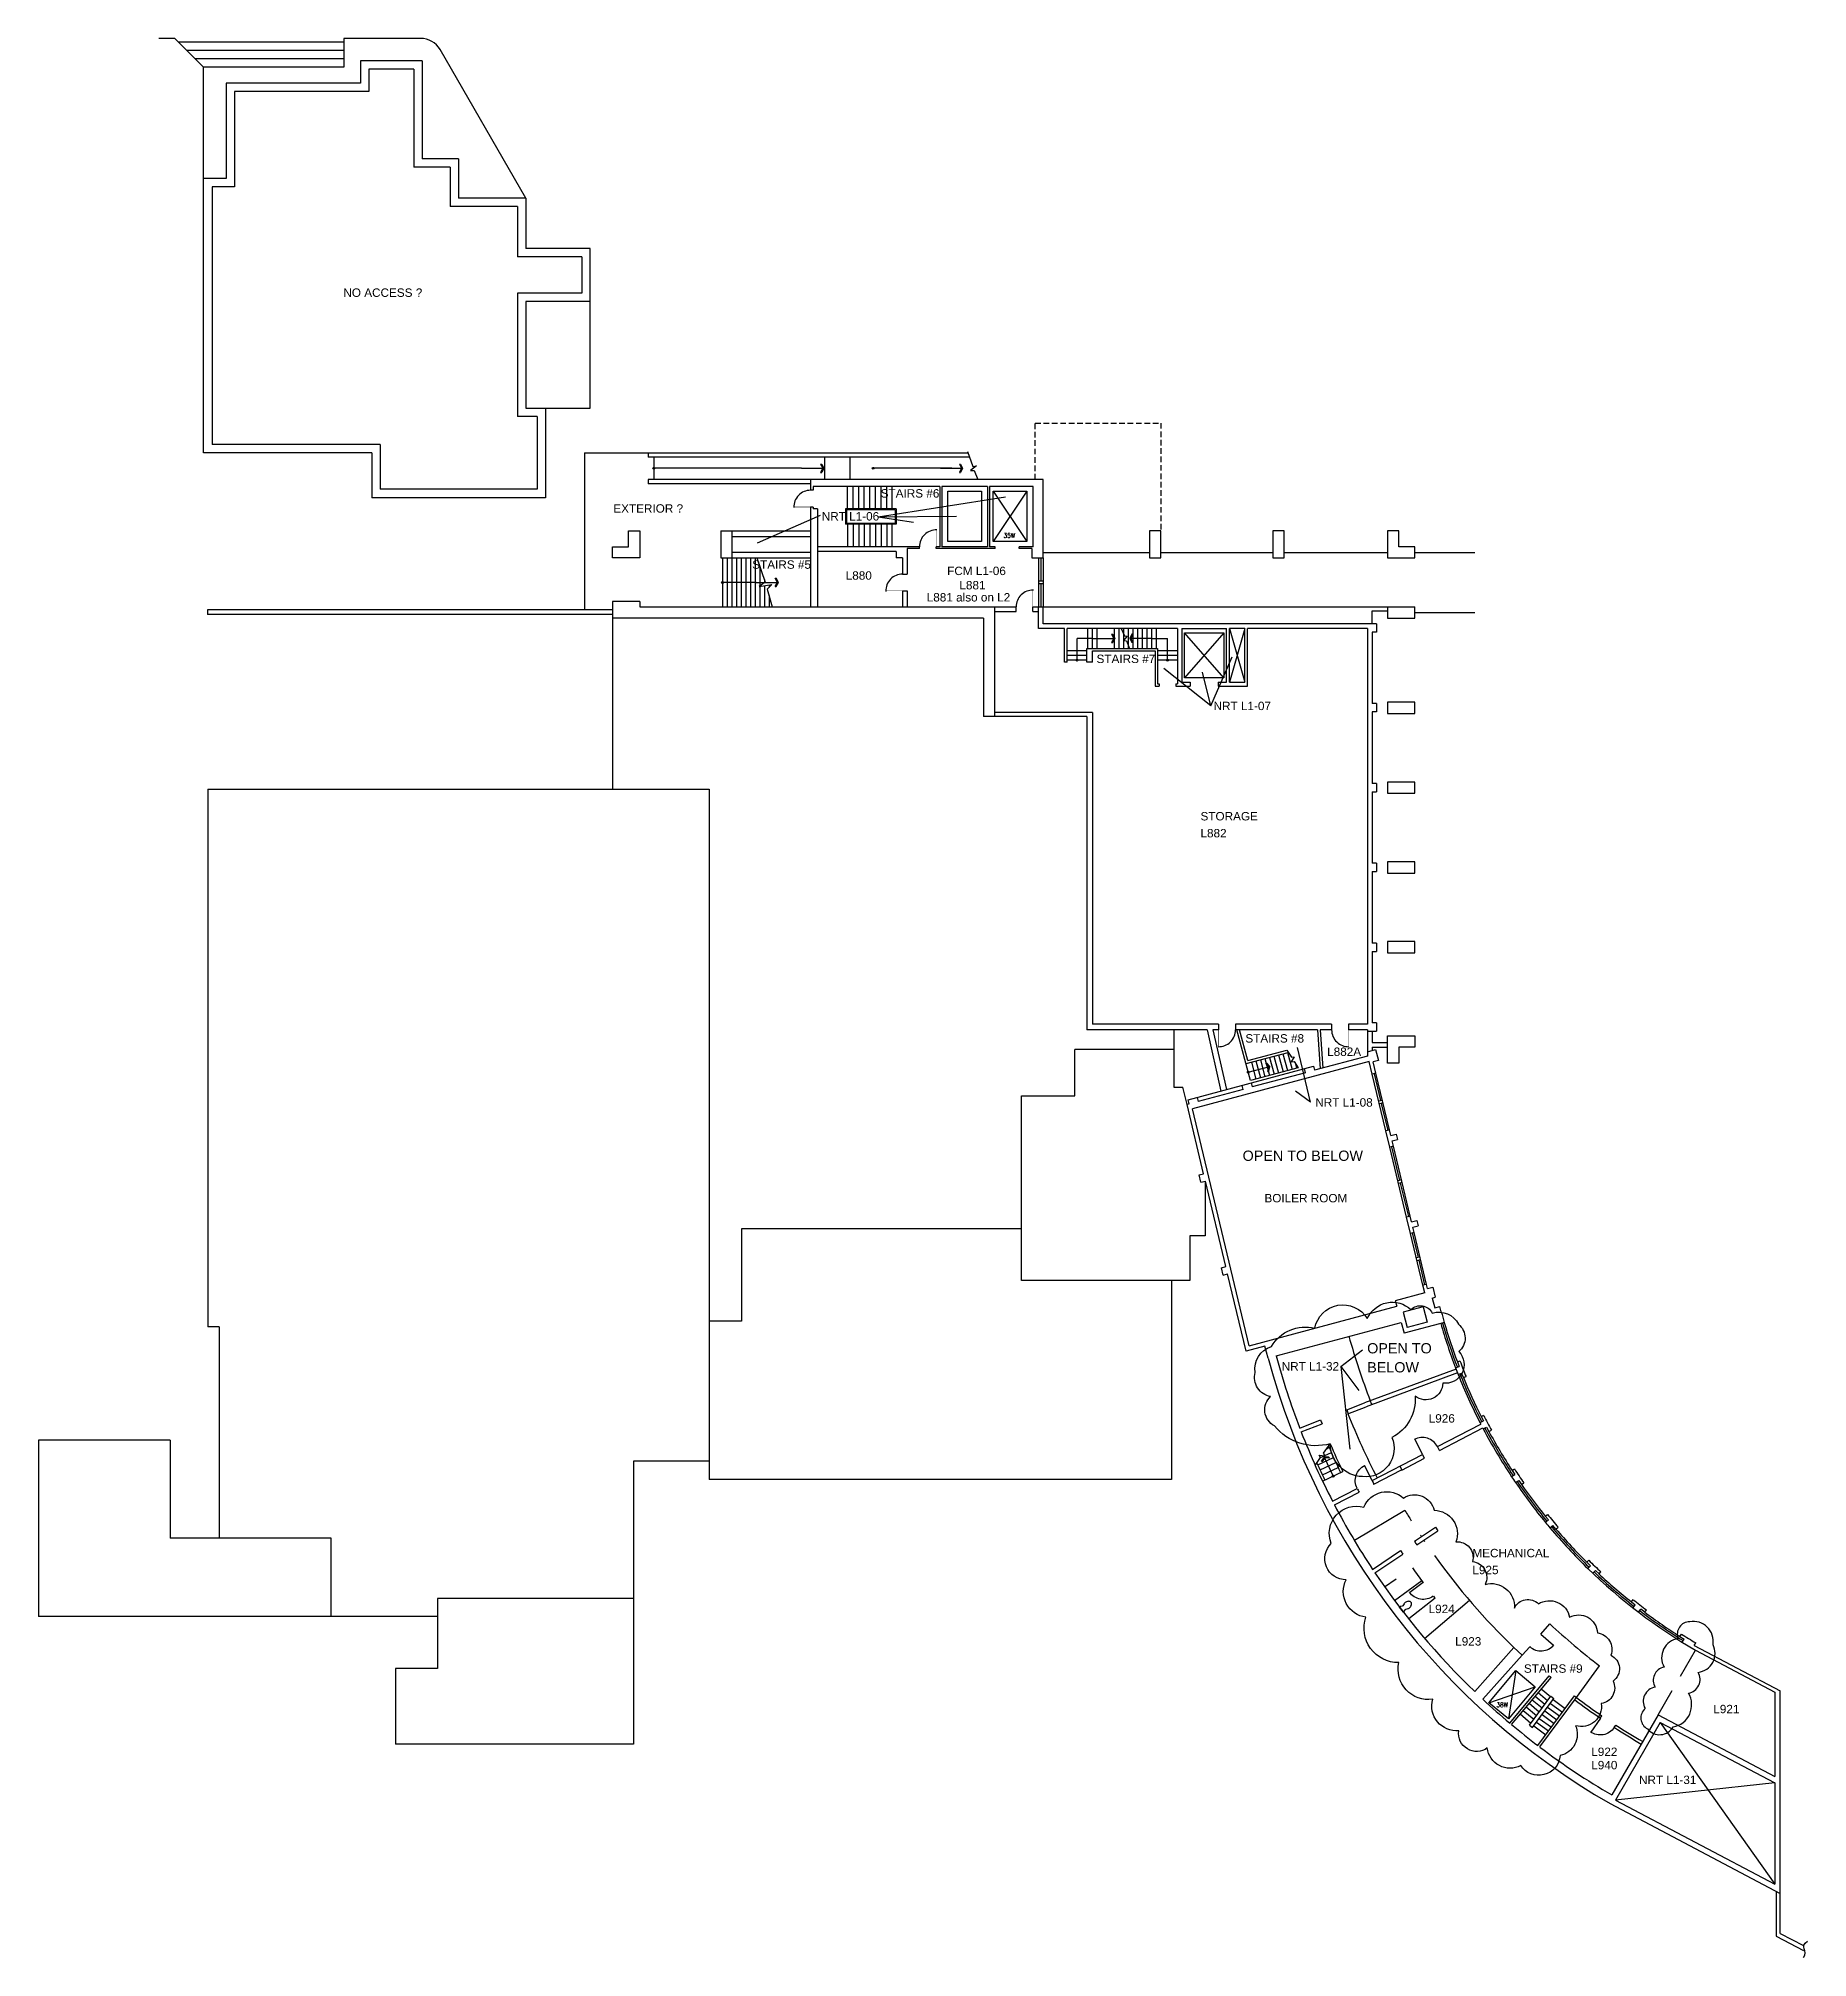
# Model space of a CAD drawing. Extents: x 1035 to 4824, y 45 to 4156.
import ezdxf

# ---------------------------------------------------------------- set-up
doc = ezdxf.new("R2010")
doc.units = 0
doc.header["$LTSCALE"] = 96
doc.header["$MEASUREMENT"] = 0
doc.linetypes.add('HIDDEN2', pattern=[0.1875, 0.125, -0.0625])
doc.layers.get('0').update_dxf_attribs({"linetype": 'CONTINUOUS'})
doc.layers.get('DEFPOINTS').update_dxf_attribs({"color": 31, "linetype": 'CONTINUOUS'})
for name, color, linetype in [('A-ANNO-RNUM', 4, 'CONTINUOUS'), ('A-ANNO-TEXT', 4, 'CONTINUOUS'), ('A-ANNO-TEXT-CTC', 181, 'CONTINUOUS'), ('A-DOOR', 2, 'CONTINUOUS'), ('A-FLOR-SHFT', 1, 'CONTINUOUS'), ('A-FLOR-STRS', 2, 'CONTINUOUS'), ('A-GLAZ', 2, 'CONTINUOUS'), ('A-SYMB', 2, 'CONTINUOUS'), ('A-WALL-FULL', 6, 'CONTINUOUS'), ('A-WALL-SILL', 1, 'CONTINUOUS'), ('P-FIXT', 3, 'CONTINUOUS')]:
    doc.layers.add(name, color=color, linetype=linetype)
doc.layers.add('T', color=25, linetype='Continuous', lineweight=30, plot=False)
doc.styles.add('ARIAL', font='arial.ttf')
doc.styles.add('PP-FPLL-unverified$0$STANDARD', font='ROMANS.shx', dxfattribs={"width": 0.85})

msp = doc.modelspace()

# ---------------------------------------------------------------- texts
at = {"layer": 'A-ANNO-RNUM', "style": 'ARIAL'}
for s, p in [('L880', (2764.2, 2996.4)), ('L882', (3524.1, 2444.4)), ('L926', (4012.9, 1190.7)), ('L925', (4106.5, 866))]:
    msp.add_text(s, height=18, dxfattribs=at).set_placement(p)
at = {"layer": 'A-ANNO-TEXT', "style": 'ARIAL'}
for s, height, p in [('STAIRS #6', 18, (2839.1, 3172.3)), ('STAIRS #5', 18, (2564, 3019.8)), ('STAIRS #7', 18, (3301.4, 2817.9)), ('STORAGE', 18, (3524.1, 2480.7)), ('STAIRS #8', 18, (3620.2, 2004.8)), ('OPEN TO BELOW', 22, (3614.3, 1751.4)), ('BOILER ROOM', 18, (3661.1, 1662.5)), ('OPEN TO', 22, (3881.1, 1339)), ('BELOW', 22, (3881.1, 1298.2)), ('MECHANICAL', 18, (4106.5, 902.2)), ('STAIRS #9', 18, (4216.8, 654.8))]:
    msp.add_text(s, height=height, dxfattribs=at).set_placement(p)
at = {"layer": 'A-ANNO-TEXT', "style": 'PP-FPLL-unverified$0$STANDARD', "width": 0.85}
for s, p in [('35W', (3102.2, 3086)), ('38W', (4158, 581.1))]:
    msp.add_text(s, height=10.06, dxfattribs=at).set_placement(p)
at = {"layer": 'A-ANNO-TEXT-CTC', "style": 'ARIAL'}
for s, p in [('NRT L1-06', (2712.9, 3123.2)), ('FCM L1-06', (2981.5, 3006.3)), ('NRT L1-07', (3552.1, 2717)), ('L882A', (3795.4, 1976.2)), ('NRT L1-08', (3770, 1867.6)), ('NRT L1-32', (3698, 1302.3)), ('L924', (4012.7, 782.6)), ('L923', (4069.6, 713.1)), ('L921', (4622.5, 568.1)), ('L922', (4361.1, 476.5)), ('NRT L1-31', (4463.3, 416.4))]:
    msp.add_text(s, height=18, dxfattribs=at).set_placement(p)
at = {"layer": 'DEFPOINTS', "style": 'ARIAL'}
for s, p in [('NO ACCESS ?', (1688.2, 3602.3)), ('EXTERIOR ?', (2266.4, 3140)), ('L881 also on L2', (2937.7, 2949.7)), ('L881', (3007.7, 2975.6)), ('L940', (4361.1, 448))]:
    msp.add_text(s, height=18, dxfattribs=at).set_placement(p)

# ---------------------------------------------------------------- blocks, each defined once
blk = doc.blocks.new('ARROW')
for p, q in [((0, 0), (47.9, 0)), ((41, 9), (45.5, 0)), ((41, 9), (43.2, 9)), ((45.5, 0), (41, -9)), ((43.2, 9), (47.7, 0)), ((47.7, 0), (43.2, -9)), ((41, -9), (43.2, -9))]:
    blk.add_line(p, q)
for points in [[(41, 9), (45.5, 0), (43.2, 9), (47.7, 0)], [(41, -9), (45.5, 0), (43.2, -9), (47.7, 0)]]:
    blk.add_solid(points)
blk = doc.blocks.new('90S1')
blk.add_line((-0.5, 0), (-0.5, 1))
blk.add_arc((-0.5, 0), 1, 0, 91.707)
blk = doc.blocks.new('TOILET3')
for p, q in [((0, -7), (0, 7)), ((2.5, 7), (0, 7)), ((5.6, 5), (2.5, 7)), ((7.2, 5), (5.6, 5)), ((12.3, 6.8), (7.2, 5)), ((2.5, -7), (0, -7)), ((5.6, -5), (2.5, -7)), ((7.2, -5), (5.6, -5)), ((12.3, -6.8), (7.2, -5))]:
    blk.add_line(p, q)
for centre, radius, start, end in [((15.7, -3.1), 10.5, 90, 108.8354), ((16.2, -0.6), 8.05, 71.1646, 93.7754), ((15.2, -6.5), 14, 57.6462, 74.7553), ((16.2, -4), 11.3, 36.0611, 55.3641), ((20.1, 0), 5.93, 360, 26.7012), ((20.1, 0), 5.93, 333.2988, 0), ((15.7, 3.1), 10.5, 251.1646, 270), ((15.7, 3.1), 10.5, 270, 288.8354), ((15.7, 5.9), 13.2, 284.9626, 301.7838), ((16.2, 4), 11.3, 304.6359, 323.9389)]:
    blk.add_arc(centre, radius, start, end)

# ---------------------------------------------------------------- linework, layer by layer
for points in [[(3676, 1353.7, -0.334594), (3769, 1392.9, -0.691559), (3881.4, 1413.4, -0.520567), (3974.8, 1432.7, -0.520567), (4020.2, 1425.2, -0.368641), (4076.7, 1401.3, -0.469593), (4077.5, 1342.7, -0.718371), (4043, 1275.4, -0.630999), (3984, 1247.7, -0.302361), (3934.2, 1159.1, -0.571771), (3871, 1074.9, -0.398982), (3802, 1145.4, -0.298845), (3682.7, 1183.7, -0.520567), (3674.3, 1246.8, -0.453043), (3641.4, 1298.3, -0.374305)], [(3874.3, 1009.6, -0.520567), (3958.8, 1029.1, -0.520567), (4024.7, 1002.9, -0.520567), (4071.2, 935.3, -0.520567), (4106.8, 893, -0.520567), (4133.8, 844, -0.520567), (4196.4, 793.3, -0.520567), (4247.9, 802.6, -0.520567), (4314.7, 773.9, -0.554553), (4374.1, 740.3, -0.492239), (4403, 692.3, -0.574481), (4407.7, 636.9, -0.517197), (4382.4, 589.1, -0.556761), (4327.4, 541.4, -0.4727), (4294.4, 477.3, -0.714657), (4210.1, 456.1, -0.533637), (4138.4, 493.8, -0.663701), (4077.2, 530.4, -0.520567), (4021.4, 598, -0.520567), (3948.7, 676.6, -0.520567), (3878.5, 773.8, -0.520567), (3836.2, 854.2, -0.681918), (3804.1, 931.6, -0.622141)], [(4571.9, 764.1, 0.520567), (4547, 727.9, 0.520567), (4516.9, 666.9, 0.520567), (4497.9, 623.9, 0.520567), (4476.4, 578.3, 0.520567), (4481.6, 534.4, 0.520567), (4536.7, 538.7, 0.520567), (4569.4, 611, 0.520567), (4590, 655.7, 0.520567), (4621.9, 715, 0.520567)]]:
    msp.add_lwpolyline(points, format="xyb", close=True)
at = {"layer": 'A-ANNO-TEXT'}
msp.add_lwpolyline([(4815.5, 44.6), (4818.8, 50), (4819.6, 54.9), (4818.8, 59.4), (4817.4, 63.6), (4816.3, 67.7), (4816.5, 71.6), (4818.9, 75.6), (4824.5, 79.6)], dxfattribs=at)
at = {"layer": 'A-ANNO-TEXT-CTC'}
for p, q in [((2833.7, 3130.8), (3106.3, 3173.7)), ((2709.6, 3133.7), (2574.9, 3074.3)), ((2833.7, 3130.8), (3001.7, 3132.7)), ((2833.7, 3130.8), (2909.6, 3119.7)), ((3546.5, 2726.2), (3445.3, 2805.9)), ((3546.5, 2726.2), (3528.4, 2798.2)), ((3546.5, 2726.2), (3592.2, 2831.1)), ((3760, 1877.4), (3732.1, 1994)), ((3760, 1877.4), (3727.8, 1900.4)), ((3824.8, 1311.1), (3870.8, 1346.6)), ((3824.8, 1311.1), (3844, 1134.1)), ((3824.8, 1311.1), (3863.2, 1259.8))]:
    msp.add_line(p, q, dxfattribs=at)
at = {"layer": 'A-DOOR'}
for points in [[(2689, 3188, 0.422967), (2653, 3150.9)], [(2959.1, 3103, 0.422967), (2922, 3067)], [(2886, 3008.5, 0.422967), (2850, 2971.4)], [(3166.1, 2974, 0.422967), (3129, 2938)], [(3561.9, 1996, 0.422967), (3599, 2032)], [(3805, 2032, 0.422967), (3842.1, 1996)]]:
    msp.add_lwpolyline(points, format="xyb", dxfattribs=at)
at = {"layer": 'A-DOOR', "const_width": 1}
for points in [[(2689, 3152), (2653, 3152)], [(2958, 3067), (2958, 3103)], [(2886, 2972.5), (2850, 2972.5)], [(3165, 2938), (3165, 2974)], [(3563, 2032), (3563, 1996)], [(3841, 2032), (3841, 1996)]]:
    msp.add_lwpolyline(points, dxfattribs=at)
at = {"layer": 'A-FLOR-SHFT'}
for p, q in [((3080, 3186), (3152, 3078)), ((3152, 3186), (3080, 3078)), ((3574, 2786.5), (3490, 2882.5)), ((3574, 2882.5), (3490, 2786.5)), ((4199.8, 659.7), (4183.5, 556)), ((4142, 590.6), (4241.2, 625))]:
    msp.add_line(p, q, dxfattribs=at)
for points in [[(2983, 3186), (3055, 3186), (3055, 3078), (2983, 3078)], [(3080, 3186), (3152, 3186), (3152, 3078), (3080, 3078)], [(3490, 2882.5), (3574, 2882.5), (3574, 2786.5), (3490, 2786.5)], [(4199.8, 659.7), (4241.2, 625), (4183.5, 556), (4142, 590.6)]]:
    msp.add_lwpolyline(points, close=True, dxfattribs=at)
for points in [[(3586, 2892), (3619, 2777)], [(3619, 2892), (3586, 2777)], [(4508.8, 548.5), (4754, 202.1)], [(4754, 419.1), (4412.7, 382.1)]]:
    msp.add_lwpolyline(points, dxfattribs=at)
at = {"layer": 'A-FLOR-STRS'}
for p, q in [((1689, 4148), (1335, 4148)), ((1689, 4130), (1353, 4130)), ((1689, 4112), (1371, 4112)), ((2205, 3268), (2205, 2932)), ((2205, 3268), (3026.2, 3268)), ((2341, 3268), (2341, 3259)), ((3029.3, 3259), (2341, 3259)), ((2353, 3259), (2353, 3211)), ((2719, 3259), (2719, 3211)), ((2773, 3259), (2773, 3211)), ((2341, 3211), (2341, 3202)), ((2689, 3211), (2341, 3211)), ((2689, 3202), (2341, 3202)), ((2768, 3148), (2768, 3196)), ((2780, 3148), (2780, 3196)), ((2792, 3148), (2792, 3196)), ((2804, 3148), (2804, 3196)), ((2816, 3148), (2816, 3196)), ((2828, 3148), (2828, 3196)), ((2840, 3148), (2840, 3196)), ((2852, 3148), (2852, 3196)), ((2864, 3146), (2864, 3196)), ((2872, 3148), (2764, 3148)), ((2764, 3148), (2764, 3115)), ((2870, 3146), (2766, 3146)), ((2766, 3146), (2766, 3117)), ((2870, 3146), (2870, 3117)), ((2872, 3148), (2872, 3115)), ((2872, 3115), (2764, 3115)), ((2870, 3117), (2766, 3117)), ((2768, 3115), (2768, 3067)), ((2780, 3115), (2780, 3067)), ((2792, 3115), (2792, 3067)), ((2804, 3115), (2804, 3067)), ((2816, 3115), (2816, 3067)), ((2828, 3115), (2828, 3067)), ((2840, 3115), (2840, 3067)), ((2852, 3115), (2852, 3067)), ((2864, 3067), (2864, 3117)), ((2500, 3043), (2500, 2938)), ((2510, 3043), (2510, 2938)), ((2520, 3043), (2520, 2938)), ((2530, 3043), (2530, 2938)), ((2540, 3043), (2540, 2938)), ((2550, 3043), (2550, 2938)), ((2560, 3043), (2560, 2938)), ((2570, 3043), (2570, 2938)), ((2580, 3025.7), (2580, 2938)), ((2590, 2996.8), (2590, 2989.6)), ((2590, 2983.6), (2590, 2938)), ((2600, 2985.1), (2600, 2980)), ((2600, 2962.2), (2600, 2938)), ((3283, 2849.2), (3283, 2892)), ((3293, 2849.2), (3293, 2892)), ((3303, 2849.2), (3303, 2892)), ((3339, 2892), (3339, 2849.2)), ((3349, 2892), (3349, 2849.2)), ((3354.5, 2892), (3361, 2876)), ((3359, 2892), (3359, 2849.2)), ((3369, 2892), (3369, 2849.2)), ((3379, 2892), (3379, 2849.2)), ((3389, 2892), (3389, 2849.2)), ((3399, 2892), (3399, 2849.2)), ((3409, 2892), (3409, 2849.2)), ((3419, 2892), (3419, 2849.2)), ((3429, 2892), (3429, 2849.2)), ((3281, 2844), (3238.2, 2844)), ((3367.4, 2875.5), (3358.9, 2865.8)), ((3358.9, 2865.8), (3365.3, 2865.3)), ((3361, 2876), (3367.4, 2875.5)), ((3365.3, 2865.3), (3371.7, 2849.2)), ((3475, 2844), (3432.2, 2844)), ((3281, 2834), (3238.2, 2834)), ((3281, 2824), (3238.2, 2824)), ((3475, 2834), (3432.2, 2834)), ((3475, 2824), (3432.2, 2824)), ((3709.1, 1988.6), (3718.7, 1973.8)), ((3724.9, 1974.5), (3718.5, 1963.7)), ((3718.7, 1973.8), (3724.9, 1974.5)), ((3718.5, 1963.7), (3724.8, 1964.4)), ((3724.8, 1964.4), (3733.6, 1950.9)), ((3769.9, 1099.1), (3781.4, 1115.8)), ((3775.1, 1100.2), (3809.3, 1115.7)), ((3781.4, 1115.8), (3778.4, 1121.3)), ((3778.4, 1121.3), (3790.9, 1119.5)), ((3781.3, 1116), (3789.5, 1119.7)), ((3787.8, 1125), (3802, 1145.4)), ((3790.9, 1119.5), (3787.8, 1125)), ((3790.5, 1120.1), (3804.5, 1126.4)), ((3794.7, 1134.8), (3799.9, 1137.1)), ((3780.1, 1089.3), (3814.1, 1105.1)), ((3785.1, 1078.5), (3819, 1094.5)), ((3785.5, 1065.4), (3828.8, 1086.2)), ((3962.1, 1002.5), (3854, 937.8)), ((3917.9, 839), (3942.9, 855.8)), ((3998.1, 851.5), (3940, 809.1)), ((4026.5, 814.7), (3970.1, 770)), ((4004.2, 728.5), (4100.1, 810.2)), ((4253.3, 737.6), (4272.7, 759.4)), ((4213.3, 692.7), (4229.4, 710.7)), ((4552.2, 647.7), (4584.2, 703.1)), ((4329.2, 602.1), (4379, 669.7)), ((4273.6, 602.9), (4253.8, 619.5)), ((4243.9, 562.6), (4221.7, 581.1)), ((4249.8, 570.6), (4228.2, 588.8)), ((4229.1, 542.5), (4274.7, 604.4)), ((4255.8, 578.7), (4234.6, 596.4)), ((4235.5, 537.7), (4281.1, 599.6)), ((4261.7, 586.8), (4241, 604.1)), ((4267.7, 594.8), (4247.4, 611.8)), ((4267.6, 581.3), (4293.4, 562.3)), ((4273.5, 589.3), (4299.3, 570.3)), ((4274.7, 604.4), (4281.1, 599.6)), ((4279.5, 597.4), (4305.2, 578.4)), ((4504.2, 564.5), (4534.2, 616.5)), ((4232, 546.4), (4208.9, 565.8)), ((4238, 554.5), (4215.3, 573.4)), ((4229.1, 542.5), (4235.5, 537.7)), ((4238, 541), (4263.7, 522)), ((4243.9, 549.1), (4269.7, 530.1)), ((4249.8, 557.1), (4275.6, 538.1)), ((4255.7, 565.2), (4281.5, 546.2)), ((4261.7, 573.2), (4287.4, 554.2))]:
    msp.add_line(p, q, dxfattribs=at)
at = {"layer": 'A-FLOR-STRS', "extrusion": (0, 0, -1)}
for p, q in [((3631.3, 1923.5), (3602.2, 2032)), ((3625.3, 1966.1), (3607.7, 2032)), ((3621.6, 1959.7), (3712.1, 1983.9)), ((3625.3, 1966.1), (3709.1, 1988.6)), ((3681.5, 1975.7), (3691.2, 1939.5)), ((3691.2, 1978.3), (3700.9, 1942.1)), ((3700.8, 1980.9), (3710.5, 1944.7)), ((3710.5, 1983.5), (3720.2, 1947.3)), ((3733.6, 1950.9), (3631.3, 1923.5)), ((3633.2, 1962.8), (3642.9, 1926.6)), ((3642.9, 1965.4), (3652.6, 1929.2)), ((3652.5, 1968), (3662.2, 1931.7)), ((3662.2, 1970.5), (3671.9, 1934.3)), ((3671.8, 1973.1), (3681.6, 1936.9)), ((3726.8, 1961.3), (3729.9, 1949.9))]:
    msp.add_line(p, q, dxfattribs=at)
at = {"layer": 'A-FLOR-STRS'}
for points in [[(3025.2, 3271), (3036.2, 3239), (3044.2, 3240), (3031.2, 3230), (3039.2, 3230), (3047.2, 3211)], [(2574, 3043), (2592, 2991), (2579, 2982), (2606, 2986), (2596, 2976), (2607, 2938)]]:
    msp.add_lwpolyline(points, dxfattribs=at)
for centre, radius, start, end in [((5338.6, 1794.1), 1554, 195.599, 200.9985), ((5187.4, 1735.8), 1511.2, 203.2094, 205.5563), ((5187.4, 1735.8), 1506, 203.0845, 205.5558), ((5187.4, 1735.8), 1548.7, 204.0721, 205.5594), ((5187.4, 1735.8), 1428, 210.9023, 211.9465), ((5187.4, 1735.8), 1428, 213.3914, 213.5812), ((5187.4, 1735.8), 1428, 213.913, 214.0735), ((5187.4, 1735.8), 1428, 215.5182, 225.9984), ((5187.4, 1735.8), 1482, 215.305, 216.8179), ((5187.4, 1735.8), 1482, 218.211, 218.4293), ((5187.4, 1735.8), 1338, 226.8715, 232.8289)]:
    msp.add_arc(centre, radius, start, end, dxfattribs=at)
at = {"layer": 'A-GLAZ'}
for p, q in [((3182, 3043), (3182, 2993.5)), ((3187, 2993.5), (3177, 2993.5)), ((3187, 2987.5), (3177, 2987.5)), ((3182, 2987.5), (3182, 2938))]:
    msp.add_line(p, q, dxfattribs=at)
at = {"layer": 'A-GLAZ', "extrusion": (0, 0, -1)}
for p, q in [((3896, 1938.2), (3909.8, 1880.4)), ((3911.2, 1874.5), (3925.1, 1816.7)), ((3933.5, 1781.6), (3950.7, 1709.7)), ((3952.1, 1703.8), (3969.3, 1631.9)), ((3977.7, 1596.9), (3990.3, 1544.3)), ((3991.7, 1538.5), (4004.2, 1486))]:
    msp.add_line(p, q, dxfattribs=at)
at = {"layer": 'A-GLAZ'}
for centre, radius, start, end in [((5187.4, 1735.8), 1192, 196.1625, 200.9633), ((5187.4, 1735.8), 1192, 201.6844, 207.1242), ((5187.4, 1735.8), 1192, 207.8452, 213.546), ((5187.4, 1735.8), 1192, 214.267, 219.3822), ((5187.4, 1735.8), 1192, 220.1033, 225.804), ((5105.8, 1641.2), 1067.2, 226.2067, 232.2833), ((5215.3, 1776.4), 1241.1, 232.7936, 238.0119)]:
    msp.add_arc(centre, radius, start, end, dxfattribs=at)
at = {"layer": 'A-SYMB'}
for p, q in [((2669.5, 3235), (2353, 3235)), ((2991.7, 3235), (2823.1, 3235)), ((2572.3, 2990.5), (2500, 2990.5)), ((3292.8, 2870.6), (3259.6, 2870.6)), ((3259.6, 2824), (3259.6, 2870.6)), ((3420.5, 2870.6), (3453.6, 2870.6)), ((3453.6, 2824), (3453.6, 2870.6))]:
    msp.add_line(p, q, dxfattribs=at)
for centre in [(2353, 3235), (2823.1, 3235), (2500, 2990.5), (3259.6, 2824), (3453.6, 2824), (3626.5, 1941.6), (3808.2, 1075.8)]:
    msp.add_circle(centre, 2, dxfattribs=at)
at = {"layer": 'A-WALL-FULL'}
for p, q in [((1327, 4156), (1293.3, 4156)), ((1389, 4094), (1327, 4156)), ((1689, 4156), (1689, 4094)), ((1853.8, 4156), (1689, 4156)), ((2079, 3814), (1895.4, 4132)), ((1389, 3268), (1389, 4094)), ((1689, 4094), (1389, 4094)), ((1725, 4108), (1725, 4060)), ((1857, 4108), (1725, 4108)), ((1743, 4090), (1743, 4042)), ((1839, 4090), (1743, 4090)), ((1839, 4090), (1839, 3880)), ((1857, 4108), (1857, 3898)), ((1437, 4060), (1437, 3856)), ((1725, 4060), (1437, 4060)), ((1455, 4042), (1455, 3838)), ((1743, 4042), (1455, 4042)), ((1917, 3880), (1839, 3880)), ((1935, 3898), (1857, 3898)), ((1917, 3880), (1917, 3796)), ((1935, 3898), (1935, 3814)), ((1437, 3856), (1389, 3856)), ((1407, 3838), (1407, 3286)), ((1455, 3838), (1407, 3838)), ((2061, 3796), (1917, 3796)), ((2079, 3814), (1935, 3814)), ((2061, 3796), (2061, 3688)), ((2079, 3814), (2079, 3706)), ((2217, 3706), (2079, 3706)), ((2217, 3364), (2217, 3706)), ((2199, 3688), (2061, 3688)), ((2199, 3688), (2199, 3610)), ((2199, 3610), (2061, 3610)), ((2061, 3610), (2061, 3346)), ((2217, 3592), (2079, 3592)), ((2079, 3592), (2079, 3364)), ((2103, 3346), (2061, 3346)), ((2079, 3364), (2217, 3364)), ((2103, 3346), (2103, 3190)), ((2121, 3364), (2121, 3172)), ((1749, 3268), (1389, 3268)), ((1767, 3286), (1407, 3286)), ((1749, 3268), (1749, 3172)), ((1767, 3286), (1767, 3190)), ((3187, 3211), (2689, 3211)), ((2689, 3211), (2689, 3188)), ((3187, 3043), (3187, 3211)), ((2121, 3172), (1749, 3172)), ((2103, 3190), (1767, 3190)), ((2694.2, 3188), (2689, 3188)), ((2966, 3196), (2694.2, 3196)), ((2694.2, 3196), (2694.2, 3188)), ((2966, 3196), (2966, 3067)), ((3068, 3196), (2970, 3196)), ((2970, 3196), (2970, 3067)), ((3068, 3196), (3068, 3067)), ((3166, 3196), (3072, 3196)), ((3072, 3196), (3072, 3067)), ((3166, 3067), (3166, 3196)), ((2689, 3152), (2689, 2938)), ((2694.2, 3152), (2689, 3152)), ((2694.2, 3152), (2694.2, 3148)), ((2704, 3148), (2694.2, 3148)), ((2704, 3148), (2704, 2938)), ((2299, 3067), (2299, 3101)), ((2299, 3101), (2323, 3101)), ((2323, 3101), (2323, 3043)), ((2497, 3101), (2497, 3043)), ((2497, 3101), (2689, 3101)), ((2521, 3043), (2521, 3101)), ((2521, 3089), (2689, 3089)), ((3439, 3101), (3415, 3101)), ((3415, 3101), (3415, 3043)), ((3439, 3043), (3439, 3101)), ((3679, 3101), (3679, 3043)), ((3703, 3101), (3679, 3101)), ((3703, 3043), (3703, 3101)), ((3925, 3101), (3925, 3043)), ((3949, 3101), (3925, 3101)), ((3949, 3067), (3949, 3101)), ((2265, 3043), (2265, 3067)), ((2265, 3067), (2299, 3067)), ((2323, 3043), (2265, 3043)), ((2497, 3043), (2689, 3043)), ((2689, 3055), (2521, 3055)), ((2922, 3067), (2704, 3067)), ((2872, 3057), (2704, 3057)), ((2872, 3057), (2872, 3043)), ((2886, 3043), (2872, 3043)), ((2886, 3043), (2886, 3008.5)), ((2922, 3063), (2896, 3063)), ((2896, 3063), (2896, 3008.5)), ((2922, 3063), (2922, 3067)), ((2966, 3067), (2958, 3067)), ((2958, 3063), (2958, 3067)), ((3084, 3063), (2958, 3063)), ((3068, 3067), (2970, 3067)), ((3084, 3067), (3072, 3067)), ((3084, 3063), (3084, 3067)), ((3166, 3067), (3136, 3067)), ((3136, 3063), (3136, 3067)), ((3163, 3063), (3136, 3063)), ((3163, 3063), (3163, 3043)), ((3163, 3043), (3187, 3043)), ((3415, 3043), (3439, 3043)), ((3679, 3043), (3703, 3043)), ((3925, 3043), (3983, 3043)), ((3983, 3067), (3949, 3067)), ((3983, 3043), (3983, 3067)), ((2886, 3008.5), (2896, 3008.5)), ((2886, 2972.5), (2886, 2938)), ((2886, 2972.5), (2896, 2972.5)), ((2896, 2972.5), (2896, 2938)), ((2265, 2932), (1397, 2932)), ((1397, 2932), (1397, 2922)), ((2265, 2922), (1397, 2922)), ((2265, 2950), (2265, 2914)), ((2323, 2950), (2265, 2950)), ((2323, 2950), (2323, 2938)), ((2323, 2938), (3129, 2938)), ((3083, 2938), (3083, 2703)), ((3083, 2928), (3129, 2928)), ((3129, 2928), (3129, 2938)), ((3165, 2938), (3983, 2938)), ((3165, 2928), (3165, 2938)), ((3165, 2928), (3177, 2928)), ((3177, 2892), (3177, 2938)), ((3187, 2902), (3187, 2938)), ((3892, 2902), (3892, 2930)), ((3892, 2930), (3925, 2930)), ((3925, 2938), (3925, 2914)), ((3983, 2914), (3983, 2938)), ((3059, 2914), (2265, 2914)), ((3059, 2914), (3059, 2703)), ((3233, 2892), (3177, 2892)), ((3901, 2902), (3187, 2902)), ((3233, 2820), (3233, 2892)), ((3475, 2892), (3238.2, 2892)), ((3238.2, 2820), (3238.2, 2892)), ((3475, 2892), (3475, 2773.2)), ((3484, 2892), (3484, 2777)), ((3484, 2892), (3580, 2892)), ((3580, 2777), (3580, 2892)), ((3619, 2892), (3586, 2892)), ((3586, 2777), (3586, 2892)), ((3619, 2777), (3619, 2892)), ((3882, 2892), (3625, 2892)), ((3625, 2768), (3625, 2892)), ((3882, 2892), (3882, 2044)), ((3892, 2884), (3892, 2731)), ((3901, 2884), (3892, 2884)), ((3901, 2902), (3901, 2884)), ((3925, 2914), (3983, 2914)), ((3281, 2849.2), (3432.2, 2849.2)), ((3281, 2820), (3281, 2849.2)), ((3293, 2844), (3427, 2844)), ((3293, 2820), (3293, 2844)), ((3427, 2844), (3427, 2768)), ((3432.2, 2849.2), (3432.2, 2773.2)), ((3238.2, 2820), (3233, 2820)), ((3293, 2820), (3281, 2820)), ((3427, 2768), (3435.6, 2768)), ((3432.2, 2773.2), (3435.6, 2773.2)), ((3435.6, 2773.2), (3435.6, 2768)), ((3471.6, 2773.2), (3471.6, 2768)), ((3471.6, 2773.2), (3475, 2773.2)), ((3471.6, 2768), (3502, 2768)), ((3484, 2777), (3502, 2777)), ((3502, 2777), (3502, 2768)), ((3562, 2777), (3562, 2768)), ((3562, 2777), (3580, 2777)), ((3562, 2768), (3625, 2768)), ((3586, 2777), (3619, 2777)), ((3901, 2731), (3892, 2731)), ((3901, 2731), (3901, 2713)), ((3983, 2734), (3925, 2734)), ((3925, 2734), (3925, 2710)), ((3983, 2710), (3983, 2734)), ((3281, 2703), (3059, 2703)), ((3293, 2712), (3083, 2712)), ((3281, 2703), (3281, 2032)), ((3293, 2712), (3293, 2044)), ((3901, 2713), (3892, 2713)), ((3892, 2713), (3892, 2560)), ((3925, 2710), (3983, 2710)), ((3901, 2560), (3892, 2560)), ((3901, 2560), (3901, 2542)), ((3925, 2563), (3925, 2539)), ((3983, 2563), (3925, 2563)), ((3983, 2539), (3983, 2563)), ((3892, 2542), (3901, 2542)), ((3892, 2542), (3892, 2389)), ((3925, 2539), (3983, 2539)), ((3901, 2389), (3892, 2389)), ((3901, 2389), (3901, 2371)), ((3983, 2392), (3925, 2392)), ((3925, 2392), (3925, 2368)), ((3983, 2368), (3983, 2392)), ((3892, 2371), (3901, 2371)), ((3892, 2371), (3892, 2218)), ((3925, 2368), (3983, 2368)), ((3983, 2221), (3925, 2221)), ((3925, 2221), (3925, 2197)), ((3983, 2197), (3983, 2221)), ((3901, 2218), (3892, 2218)), ((3892, 2200), (3901, 2200)), ((3892, 2200), (3892, 2047)), ((3901, 2218), (3901, 2200)), ((3925, 2197), (3983, 2197)), ((3538.4, 2032), (3281, 2032)), ((3563, 2044), (3293, 2044)), ((3538.4, 2032), (3568, 1901)), ((3550.7, 2032), (3579.6, 1904.2)), ((3563, 2032), (3550.7, 2032)), ((3563, 2044), (3563, 2032)), ((3805, 2044), (3599, 2044)), ((3599, 2044), (3599, 2032)), ((3775, 2032), (3599, 2032)), ((3775, 2032), (3780.7, 1948.7)), ((3805, 2032), (3780.3, 2032)), ((3780.3, 2032), (3785.9, 1950.1)), ((3805, 2044), (3805, 2032)), ((3882, 2044), (3841, 2044)), ((3841, 2044), (3841, 2032)), ((3882, 2032), (3841, 2032)), ((3882, 2032), (3882, 1975.9)), ((3882, 2029), (3901, 2029)), ((3901, 2047), (3892, 2047)), ((3892, 2029), (3892, 2005)), ((3901, 2047), (3901, 2029)), ((3925, 1961), (3925, 2019)), ((3925, 2019), (3983, 2019)), ((3983, 2019), (3983, 1995)), ((3882, 1975.9), (3768.3, 1945.4)), ((3892, 2005), (3925, 2005)), ((3892, 1995), (3925, 1995)), ((3892, 1995), (3892, 1987.9)), ((3983, 1995), (3949, 1995)), ((3949, 1995), (3949, 1961)), ((3885.6, 1964.4), (3506.8, 1862.9)), ((3749, 1940.2), (3635, 1909.7)), ((3949, 1961), (3925, 1961)), ((3615.7, 1904.5), (3519.1, 1878.6)), ((4010.3, 1477.7), (4021.9, 1480.8)), ((3628.3, 1355.2), (3944.5, 1440)), ((4004.3, 1468.5), (3941.4, 1451.6)), ((3941.4, 1451.6), (3944.5, 1440)), ((4020.4, 1457.6), (4027, 1459.4)), ((4020.4, 1457.6), (4026.1, 1436.4)), ((4026.1, 1436.4), (4037, 1439.3)), ((4039.9, 1428.3), (4037, 1439.3)), ((3686.4, 1333.5), (3953.8, 1405.2)), ((3953.8, 1405.2), (3960, 1382)), ((4000.8, 1438.5), (3958.3, 1427.1)), ((3958.3, 1427.1), (3967.1, 1394.3)), ((4046.4, 1405.2), (3960, 1382)), ((4009.6, 1405.7), (3967.1, 1394.3)), ((4000.8, 1438.5), (4009.6, 1405.7)), ((3662.1, 1354.8), (3621.8, 1344)), ((4074.4, 1320.7), (4080, 1322.8)), ((4074.4, 1320.7), (4078.1, 1310.8)), ((4071.6, 1305.4), (3875.5, 1233.2)), ((4074.9, 1297), (3878.7, 1224.8)), ((4070.6, 1308), (4078.1, 1310.8)), ((4076.1, 1294), (4083.5, 1296.9)), ((4087.4, 1287.1), (4083.5, 1296.9)), ((4087.4, 1287.1), (4093.1, 1289.3)), ((3736.6, 1179), (3781.3, 1196.5)), ((3837.2, 1218.3), (3875.5, 1233.2)), ((3839.9, 1209.7), (3878.7, 1224.8)), ((4123, 1190.6), (4130.1, 1194.2)), ((4125.3, 1203.6), (4130.7, 1206.3)), ((4125.3, 1203.6), (4130.1, 1194.2)), ((3739.9, 1170.6), (3784.6, 1188.1)), ((4031.4, 1139.3), (4124.5, 1187.7)), ((4035.7, 1131.1), (4128.7, 1179.5)), ((4129.9, 1177.3), (4137, 1180.9)), ((4137, 1180.9), (4142, 1171.7)), ((4142, 1171.7), (4147.3, 1174.4)), ((3891.6, 1066.5), (3999.5, 1122.6)), ((3955.1, 1089.1), (4003.7, 1114.4)), ((4003.7, 1114.4), (3999.5, 1122.6)), ((4035.7, 1131.1), (4031.4, 1139.3)), ((3895.7, 1058.5), (3954.9, 1089.3)), ((3950.8, 1097.3), (3955, 1089.3)), ((4190.6, 1075), (4197.3, 1079.4)), ((4191.5, 1088.2), (4196.5, 1091.5)), ((4191.5, 1088.2), (4197.3, 1079.4)), ((3806.9, 1022.4), (3859.7, 1049.9)), ((3811, 1014.4), (3863.8, 1041.9)), ((4199, 1062.5), (4205.7, 1066.9)), ((4205.7, 1066.9), (4211.6, 1058.3)), ((4211.6, 1058.3), (4216.6, 1061.6)), ((4262.5, 990.3), (4267.1, 994.2)), ((4269.2, 982.1), (4262.5, 990.3)), ((3982.4, 936.6), (4027.2, 966.7)), ((3987.4, 929.1), (4032.2, 959.2)), ((4027.2, 966.7), (4032.2, 959.2)), ((4263, 977), (4269.2, 982.1)), ((4272.6, 965.5), (4278.7, 970.6)), ((4285.5, 962.6), (4278.7, 970.6)), ((4285.5, 962.6), (4290.1, 966.5)), ((3892.8, 876.3), (3952.5, 916.5)), ((3897.8, 868.8), (3957.5, 909)), ((4351.7, 891.5), (4355.8, 895.9)), ((4359.2, 884.2), (4351.7, 891.5)), ((4353.7, 878.4), (4359.2, 884.2)), ((4364.5, 868), (4370, 873.8)), ((4377.7, 866.6), (4370, 873.8)), ((4377.7, 866.6), (4381.8, 870.9)), ((4447.2, 806.7), (4450.8, 811.5)), ((4447.2, 806.7), (4455.4, 800.2)), ((4450.6, 793.8), (4455.4, 800.2)), ((4462.4, 784.7), (4467.3, 791)), ((4475.7, 784.7), (4467.3, 791)), ((4475.7, 784.7), (4479.3, 789.5)), ((4111.5, 614.5), (4195.4, 708.7)), ((4213.3, 692.7), (4195.4, 708.7)), ((4551.1, 732.7), (4554.3, 737.8)), ((4551.1, 732.7), (4560, 727.1)), ((4555.8, 720.3), (4560, 727.1)), ((4581.5, 713.4), (4584.9, 719)), ((4581.5, 713.4), (4766, 616)), ((4584.1, 702.9), (4754, 613.3)), ((4129, 598), (4213.3, 692.7)), ((4186.5, 547.1), (4271.2, 648.4)), ((4190.5, 543.8), (4275.2, 645)), ((4246.7, 498.9), (4325, 605.2)), ((4250.9, 495.8), (4329.2, 602.1)), ((4754, 613.3), (4754, 432.7)), ((4766, 96.4), (4766, 616)), ((4380.5, 557.6), (4384, 562.6)), ((4504.2, 564.5), (4405.2, 393.1)), ((4410.5, 537.7), (4413.8, 542.7)), ((4508.8, 548.5), (4412.7, 382.1)), ((4504.2, 564.5), (4754, 432.7)), ((4508.8, 548.5), (4754, 419.1)), ((4754, 419.1), (4754, 202.1)), ((4401.4, 374.5), (4766, 182.2)), ((4412.7, 382.1), (4754, 202.1)), ((4757, 186.9), (4757, 90.9)), ((4757, 90.9), (4815.4, 60.1)), ((4766, 96.4), (4815.4, 70.3))]:
    msp.add_line(p, q, dxfattribs=at)
at = {"layer": 'A-WALL-FULL', "extrusion": (0, 0, -1)}
for p, q in [((3882, 1985.2), (3899.3, 1989.9)), ((3899.3, 1989.9), (3905.6, 1966.7)), ((3497.6, 1882.2), (3766, 1954.1)), ((3749, 1940.2), (3746.8, 1949)), ((3766, 1954.1), (3768.3, 1945.4)), ((3892.1, 1937.3), (3885.6, 1964.4)), ((3899.9, 1939.2), (3892.1, 1937.3)), ((3905.6, 1966.7), (3894, 1963.6)), ((3899.9, 1939.2), (3894, 1963.6)), ((3615.7, 1904.5), (3613.5, 1913.2)), ((3632.7, 1918.4), (3635, 1909.7)), ((3499.8, 1873.4), (3495.3, 1872.3)), ((3530.9, 1723.5), (3495.3, 1872.3)), ((3499.8, 1873.4), (3497.6, 1882.2)), ((3628.3, 1355.2), (3506.8, 1862.9)), ((3516.8, 1887.3), (3519.1, 1878.6)), ((3929, 1817.6), (3921.2, 1815.7)), ((3929.6, 1780.7), (3921.2, 1815.7)), ((3931.8, 1805.9), (3929, 1817.6)), ((3937.4, 1782.6), (3929.6, 1780.7)), ((3931.8, 1805.9), (3943.4, 1808.7)), ((3934.6, 1794.2), (3946.2, 1797)), ((3937.4, 1782.6), (3934.6, 1794.2)), ((3943.4, 1808.7), (3946.2, 1797)), ((3521.2, 1721.2), (3530.9, 1723.5)), ((3524.9, 1705.7), (3521.2, 1721.2)), ((3524.9, 1705.7), (3534.7, 1708)), ((3578.5, 1524.8), (3534.7, 1708)), ((3973.2, 1632.8), (3965.4, 1630.9)), ((3973.8, 1595.9), (3965.4, 1630.9)), ((3976, 1621.1), (3973.2, 1632.8)), ((3976, 1621.1), (3987.7, 1623.9)), ((3978.8, 1609.5), (3990.5, 1612.3)), ((3981.6, 1597.8), (3978.8, 1609.5)), ((3987.7, 1623.9), (3990.5, 1612.3)), ((3981.6, 1597.8), (3973.8, 1595.9)), ((3568.8, 1522.5), (3578.5, 1524.8)), ((3572.5, 1506.9), (3568.8, 1522.5)), ((3572.5, 1506.9), (3582.2, 1509.3)), ((3621.8, 1344), (3582.2, 1509.3)), ((4008.1, 1486.9), (4000.3, 1485.1)), ((4004.3, 1468.5), (4000.3, 1485.1)), ((4010.3, 1477.7), (4008.1, 1486.9)), ((4021.9, 1480.8), (4027, 1459.4)), ((3669, 1328.9), (3662.1, 1354.8))]:
    msp.add_line(p, q, dxfattribs=at)
at = {"layer": 'A-WALL-FULL'}
for centre, radius, start, end in [((1853.8, 4108), 48, 30, 90), ((5187.4, 1735.8), 1188, 195.0049, 196.1625), ((5187.4, 1735.8), 1572, 195.0049, 240), ((5187.4, 1735.8), 1554, 195.0049, 200.9985), ((5187.4, 1735.8), 1182, 200.4543, 202.1995), ((5187.4, 1735.8), 1196, 200.9633, 201.6819), ((5187.4, 1735.8), 1392, 200.9759, 201.3303), ((5187.4, 1735.8), 1506, 200.9879, 201.3303), ((5187.4, 1735.8), 1446, 200.9737, 201.3303), ((5283.2, 1785.7), 1554, 201.7577, 207.329), ((5187.4, 1735.8), 1182, 206.6152, 208.3604), ((5187.4, 1735.8), 1554, 201.3303, 207.329), ((5187.4, 1735.8), 1196, 207.1242, 207.2804), ((5187.4, 1735.8), 1196, 207.7116, 207.8428), ((5187.4, 1735.8), 1196, 213.546, 214.2646), ((5187.4, 1735.8), 1182, 213.037, 214.7822), ((5184.9, 1733), 1491, 207.2685, 207.6144), ((5190.4, 1735.4), 1461, 207.2496, 207.6026), ((5187.4, 1735.8), 1554, 207.6608, 213.5812), ((5187.4, 1735.8), 1182, 218.8671, 220.6123), ((5187.4, 1735.8), 1196, 219.3847, 220.1033), ((5187.4, 1735.8), 1482, 213.565, 213.913), ((5187.4, 1735.8), 1446, 213.5564, 213.913), ((5187.4, 1735.8), 1554, 213.913, 226.1854), ((5187.4, 1735.8), 1182, 225.2889, 227.0341), ((5187.4, 1735.8), 1182, 231.4497, 233.1949), ((5187.4, 1735.8), 1182, 237.6106, 239.3558), ((5187.4, 1735.8), 1422, 229.8848, 230.0963), ((5187.4, 1735.8), 1554, 227.0707, 229.9028), ((5187.4, 1735.8), 1422, 232.6648, 232.8763), ((5187.4, 1735.8), 1428, 232.8795, 235.5972), ((5187.4, 1735.8), 1422, 232.8795, 235.5971), ((5187.4, 1735.8), 1554, 230.0963, 232.7469), ((5187.4, 1735.8), 1428, 237.0416, 239.7593), ((5187.4, 1735.8), 1422, 237.0416, 239.7593), ((5187.4, 1735.8), 1554, 232.9405, 239.7788)]:
    msp.add_arc(centre, radius, start, end, dxfattribs=at)
at = {"layer": 'A-WALL-SILL'}
for p, q in [((3177, 3043), (3177, 2938)), ((3187, 3043), (3187, 2938)), ((3913.7, 1881.3), (3906, 1879.4)), ((3915.1, 1875.5), (3907.4, 1873.6)), ((3954.6, 1710.6), (3946.8, 1708.7)), ((3956, 1704.8), (3948.2, 1702.9)), ((3994.2, 1545.3), (3986.4, 1543.4)), ((3995.6, 1539.4), (3987.8, 1537.6))]:
    msp.add_line(p, q, dxfattribs=at)
at = {"layer": 'A-WALL-SILL', "extrusion": (0, 0, -1)}
for p, q in [((3921.2, 1815.7), (3892.1, 1937.3)), ((3929, 1817.6), (3899.9, 1939.2)), ((3965.4, 1630.9), (3929.6, 1780.7)), ((3973.2, 1632.8), (3937.4, 1782.6)), ((4000.3, 1485.1), (3973.8, 1595.9)), ((4008.1, 1486.9), (3981.6, 1597.8))]:
    msp.add_line(p, q, dxfattribs=at)
at = {"layer": 'A-WALL-SILL'}
for radius, start, end in [(1196, 196.1548, 200.9633), (1188, 196.1625, 200.4569), (1196, 201.6819, 207.1242), (1188, 202.1933, 206.6177), (1196, 207.8428, 213.546), (1188, 208.3541, 213.0395), (1196, 214.2646, 219.3847), (1188, 214.7759, 218.8733), (1196, 220.1033, 225.8065), (1188, 220.6097, 225.2951), (1196, 225.8065, 239.7115), (1188, 227.0315, 231.456), (1188, 233.1924, 237.6131)]:
    msp.add_arc((5187.4, 1735.8), radius, start, end, dxfattribs=at)
at = {"layer": 'T', "linetype": 'HIDDEN2'}
for p, q in [((3170, 3211), (3170, 3332)), ((3170, 3332), (3439, 3332)), ((3439, 3332), (3439, 3101))]:
    msp.add_line(p, q, dxfattribs=at)
at = {"layer": 'T'}
for p, q in [((3187, 3055), (3415, 3055)), ((3439, 3055), (3679, 3055)), ((3703, 3055), (3925, 3055)), ((3983, 3055), (4111.9, 3055)), ((3983, 2926), (4111.9, 2926)), ((2265, 2914), (2265, 2548)), ((1398, 2548), (2472, 2548)), ((1398, 2548), (1398, 1396)), ((2472, 2548), (2472, 1069)), ((3467, 2032), (3467, 1909)), ((3467, 1990), (3255, 1990)), ((3255, 1891), (3255, 1990)), ((3467, 1909), (3486.6, 1909)), ((3141, 1495), (3141, 1891)), ((3141, 1891), (3255, 1891)), ((3534, 1707.8), (3534, 1591)), ((3141, 1606), (2541, 1606)), ((2541, 1606), (2541, 1408)), ((3534, 1591), (3501, 1591)), ((3501, 1591), (3501, 1495)), ((3501, 1495), (3141, 1495)), ((3462, 1495), (3462, 1069)), ((2541, 1408), (2472, 1408)), ((1422, 1396), (1398, 1396)), ((1422, 1396), (1422, 943)), ((1317, 1153), (1035, 1153)), ((1035, 1153), (1035, 775)), ((1317, 1153), (1317, 943)), ((2472, 1108), (2310, 1108)), ((2310, 1108), (2310, 502)), ((3462, 1069), (2472, 1069)), ((1662, 943), (1317, 943)), ((1662, 775), (1662, 943)), ((2310, 814), (1890, 814)), ((1890, 814), (1890, 664)), ((1890, 775), (1035, 775)), ((1890, 664), (1800, 664)), ((1800, 664), (1800, 502)), ((2310, 502), (1800, 502))]:
    msp.add_line(p, q, dxfattribs=at)
at = {"layer": 'T', "extrusion": (0, 0, -1)}
msp.add_line((3495.3, 1872.3), (3486.6, 1909), dxfattribs=at)

# ---------------------------------------------------------------- block references
at = {"layer": 'A-DOOR', "zscale": 36}
for p, xscale, yscale, rotation in [((4015.4, 1131), 36, 36, 27), ((3875.6, 1058.3), -36, 36, 27.20180068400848), ((4012, 833.5), -36, 36, 126.227662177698), ((4241.4, 724.2), -36, -36, 48.30000000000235), ((4395.4, 547.4), 36, -36, 325.712551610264)]:
    msp.add_blockref('90S1', p, dxfattribs=dict(at, xscale=xscale, yscale=yscale, rotation=rotation))
at = {"layer": 'A-SYMB'}
for p in [(2669.5, 3235), (2966.9, 3235), (3292.8, 2870.6)]:
    msp.add_blockref('ARROW', p, dxfattribs=at)
at = {"layer": 'A-SYMB', "xscale": -1}
for p, rotation in [((2572.3, 2990.5), 180), ((3626.5, 1941.6), 194.3967347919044), ((3809.5, 1073.7), 295.0899002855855)]:
    msp.add_blockref('ARROW', p, dxfattribs=dict(at, rotation=rotation))
msp.add_blockref('ARROW', (3420.5, 2870.6), dxfattribs=at)
at = {"layer": 'P-FIXT', "rotation": 36.8864764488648}
msp.add_blockref('TOILET3', (3954.4, 790), dxfattribs=at)

msp.set_redraw_order([(e.dxf.handle, doc.entitydb.next_handle()) for e in msp.query("TEXT MTEXT ATTDEF DIMENSION ARC_DIMENSION")])  # texts and dimensions are drawn at this point

doc.saveas('drawing.dxf')
